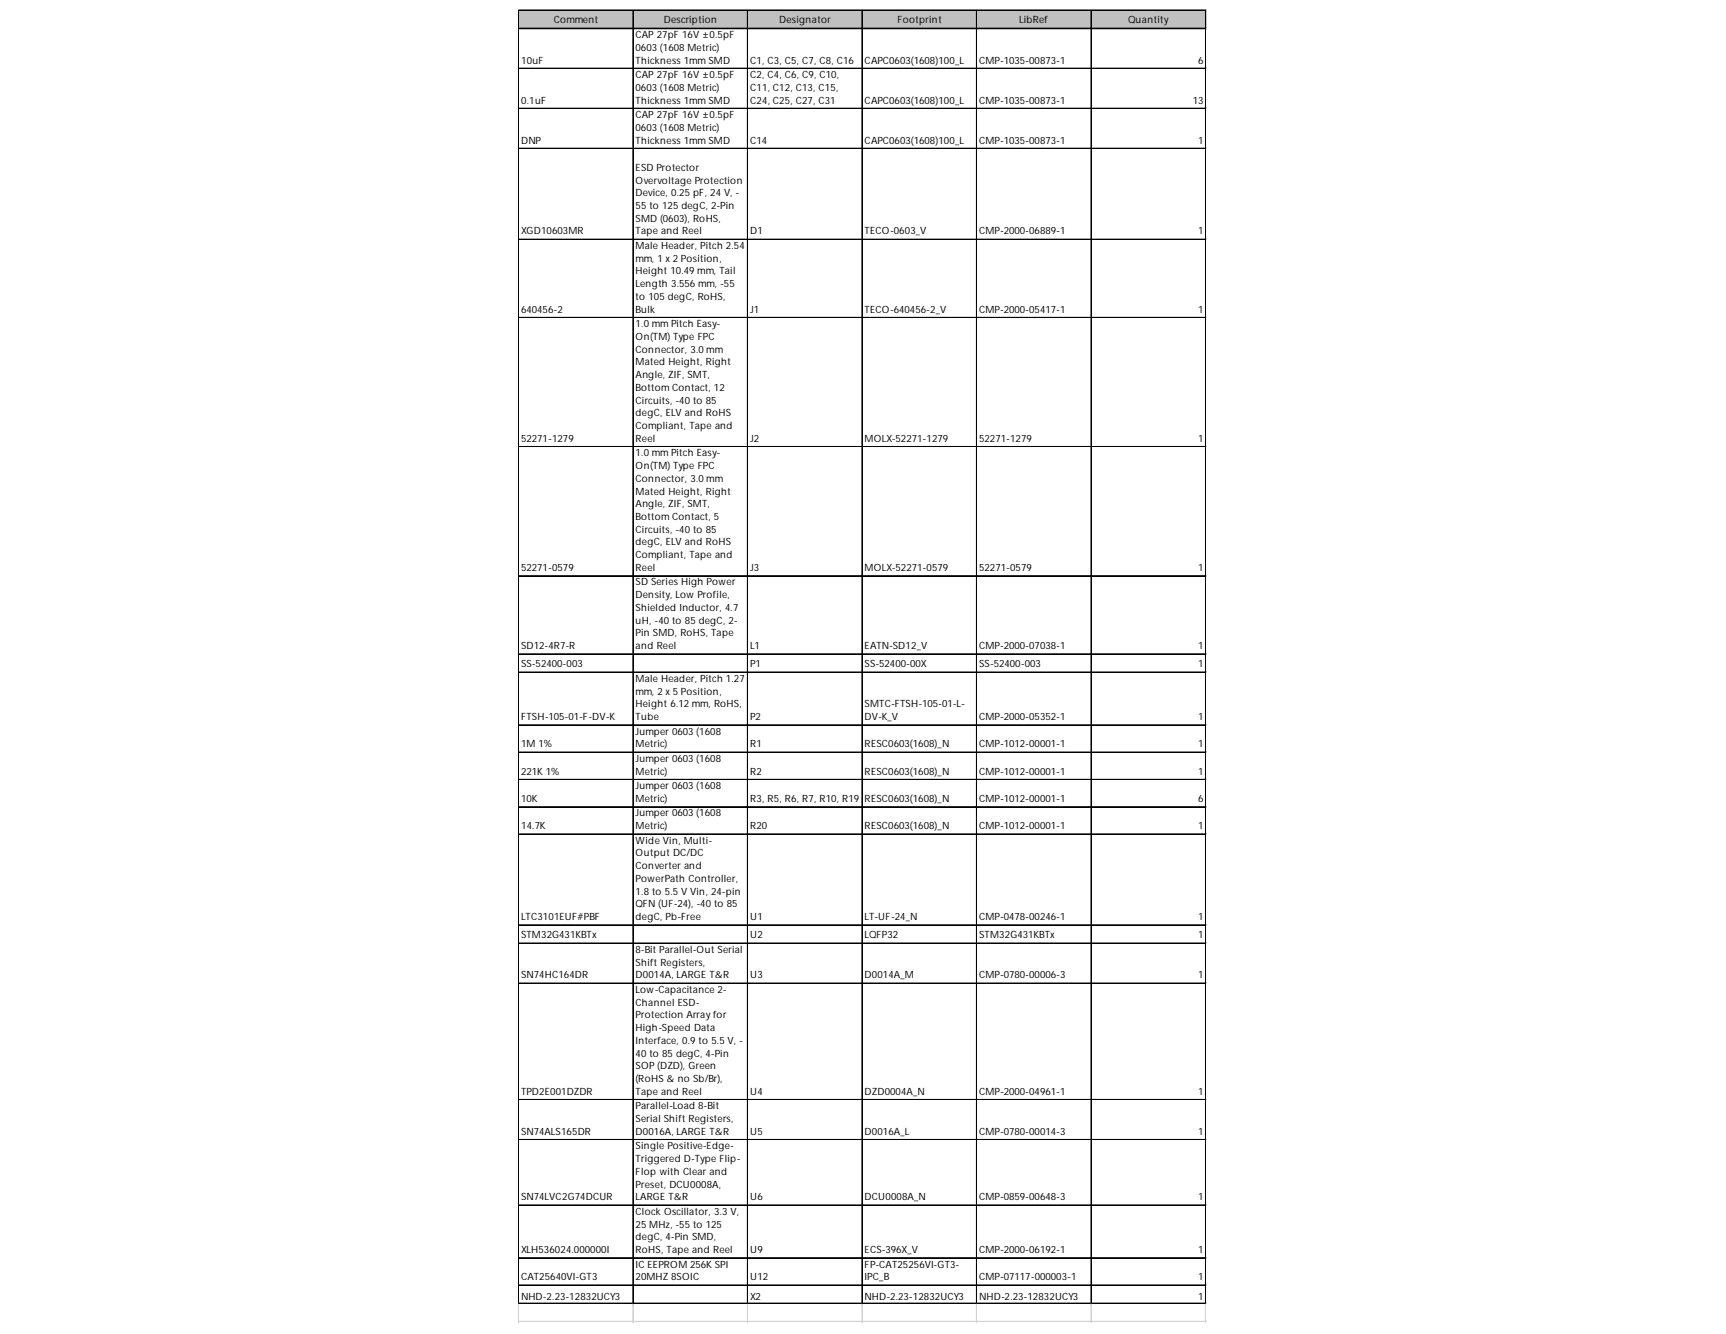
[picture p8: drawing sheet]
<svg xmlns="http://www.w3.org/2000/svg" width="279mm" height="216mm" viewBox="0 0 279 216" stroke-linecap="round" stroke-linejoin="round" font-family="sans-serif">
<defs><g id="words">
<g font-size="1.6">
<text x="89.6" y="3.8">Comment</text>
<text x="107.4" y="3.8">Description</text>
<text x="126.1" y="3.8">Designator</text>
<text x="145.3" y="3.8">Footprint</text>
<text x="165" y="3.8">LibRef</text>
<text x="182.6" y="3.8">Quantity</text>
<text x="84.3" y="10.3">10uF</text>
<text x="102.9" y="6.2">CAP 27pF 16V ±0.5pF</text>
<text x="102.9" y="8.2">0603 (1608 Metric)</text>
<text x="102.9" y="10.3">Thickness 1mm SMD</text>
<text x="121.4" y="10.3">C1, C3, C5, C7, C8, C16</text>
<text x="140" y="10.3">CAPC0603(1608)100_L</text>
<text x="158.5" y="10.3">CMP-1035-00873-1</text>
<text x="194" y="10.3">6</text>
<text x="84.3" y="16.8">0.1uF</text>
<text x="102.9" y="12.6">CAP 27pF 16V ±0.5pF</text>
<text x="102.9" y="14.7">0603 (1608 Metric)</text>
<text x="102.9" y="16.8">Thickness 1mm SMD</text>
<text x="121.4" y="12.6">C2, C4, C6, C9, C10,</text>
<text x="121.4" y="14.7">C11, C12, C13, C15,</text>
<text x="121.4" y="16.8">C24, C25, C27, C31</text>
<text x="140" y="16.8">CAPC0603(1608)100_L</text>
<text x="158.5" y="16.8">CMP-1035-00873-1</text>
<text x="193.1" y="16.8">13</text>
<text x="84.3" y="23.2">DNP</text>
<text x="102.9" y="19.1">CAP 27pF 16V ±0.5pF</text>
<text x="102.9" y="21.2">0603 (1608 Metric)</text>
<text x="102.9" y="23.2">Thickness 1mm SMD</text>
<text x="121.4" y="23.2">C14</text>
<text x="140" y="23.2">CAPC0603(1608)100_L</text>
<text x="158.5" y="23.2">CMP-1035-00873-1</text>
<text x="194" y="23.2">1</text>
<text x="102.9" y="27.6">ESD Protector</text>
<text x="102.9" y="29.7">Overvoltage Protection</text>
<text x="102.9" y="31.8">Device, 0.25 pF, 24 V, -</text>
<text x="102.9" y="33.8">55 to 125 degC, 2-Pin</text>
<text x="102.9" y="35.9">SMD (0603), RoHS,</text>
<text x="84.3" y="37.9">XGD10603MR</text>
<text x="102.9" y="37.9">Tape and Reel</text>
<text x="102.9" y="40.3">Male Header, Pitch 2.54</text>
<text x="121.4" y="37.9">D1</text>
<text x="140" y="37.9">TECO-0603_V</text>
<text x="158.5" y="37.9">CMP-2000-06889-1</text>
<text x="194" y="37.9">1</text>
<text x="102.9" y="42.4">mm, 1 x 2 Position,</text>
<text x="102.9" y="44.4">Height 10.49 mm, Tail</text>
<text x="102.9" y="46.5">Length 3.556 mm, -55</text>
<text x="84.3" y="50.6">640456-2</text>
<text x="102.9" y="48.5">to 105 degC, RoHS,</text>
<text x="102.9" y="50.6">Bulk</text>
<text x="102.9" y="53">1.0 mm Pitch Easy-</text>
<text x="121.4" y="50.6">J1</text>
<text x="140" y="50.6">TECO-640456-2_V</text>
<text x="158.5" y="50.6">CMP-2000-05417-1</text>
<text x="194" y="50.6">1</text>
<text x="102.9" y="55">On(TM) Type FPC</text>
<text x="102.9" y="57.1">Connector, 3.0 mm</text>
<text x="102.9" y="59.1">Mated Height, Right</text>
<text x="102.9" y="61.2">Angle, ZIF, SMT,</text>
<text x="102.9" y="63.3">Bottom Contact, 12</text>
<text x="102.9" y="65.3">Circuits, -40 to 85</text>
<text x="84.3" y="71.5">52271-1279</text>
<text x="102.9" y="67.4">degC, ELV and RoHS</text>
<text x="102.9" y="69.4">Compliant, Tape and</text>
<text x="102.9" y="71.5">Reel</text>
<text x="121.4" y="71.5">J2</text>
<text x="140" y="71.5">MOLX-52271-1279</text>
<text x="158.5" y="71.5">52271-1279</text>
<text x="194" y="71.5">1</text>
<text x="102.9" y="73.9">1.0 mm Pitch Easy-</text>
<text x="102.9" y="75.9">On(TM) Type FPC</text>
<text x="102.9" y="78">Connector, 3.0 mm</text>
<text x="102.9" y="80">Mated Height, Right</text>
<text x="102.9" y="82.1">Angle, ZIF, SMT,</text>
<text x="102.9" y="84.2">Bottom Contact, 5</text>
<text x="102.9" y="86.2">Circuits, -40 to 85</text>
<text x="102.9" y="88.3">degC, ELV and RoHS</text>
<text x="84.3" y="92.4">52271-0579</text>
<text x="102.9" y="90.3">Compliant, Tape and</text>
<text x="102.9" y="92.4">Reel</text>
<text x="102.9" y="94.8">SD Series High Power</text>
<text x="121.4" y="92.4">J3</text>
<text x="140" y="92.4">MOLX-52271-0579</text>
<text x="158.5" y="92.4">52271-0579</text>
<text x="194" y="92.4">1</text>
<text x="102.9" y="96.8">Density, Low Profile,</text>
<text x="102.9" y="98.9">Shielded Inductor, 4.7</text>
<text x="102.9" y="100.9">uH, -40 to 85 degC, 2-</text>
<text x="84.3" y="105.1">SD12-4R7-R</text>
<text x="102.9" y="103">Pin SMD, RoHS, Tape</text>
<text x="102.9" y="105.1">and Reel</text>
<text x="121.4" y="105.1">L1</text>
<text x="140" y="105.1">EATN-SD12_V</text>
<text x="158.5" y="105.1">CMP-2000-07038-1</text>
<text x="194" y="105.1">1</text>
<text x="84.3" y="108">SS-52400-003</text>
<text x="102.9" y="110.4">Male Header, Pitch 1.27</text>
<text x="102.9" y="112.4">mm, 2 x 5 Position,</text>
<text x="121.4" y="108">P1</text>
<text x="140" y="108">SS-52400-00X</text>
<text x="158.5" y="108">SS-52400-003</text>
<text x="194" y="108">1</text>
<text x="84.3" y="116.5">FTSH-105-01-F-DV-K</text>
<text x="102.9" y="114.5">Height 6.12 mm, RoHS,</text>
<text x="102.9" y="116.5">Tube</text>
<text x="102.9" y="118.9">Jumper 0603 (1608</text>
<text x="121.4" y="116.5">P2</text>
<text x="140" y="114.5">SMTC-FTSH-105-01-L-</text>
<text x="140" y="116.5">DV-K_V</text>
<text x="158.5" y="116.5">CMP-2000-05352-1</text>
<text x="194" y="116.5">1</text>
<text x="84.3" y="121">1M 1%</text>
<text x="84.3" y="125.4">221K 1%</text>
<text x="102.9" y="121">Metric)</text>
<text x="102.9" y="123.3">Jumper 0603 (1608</text>
<text x="102.9" y="125.4">Metric)</text>
<text x="121.4" y="121">R1</text>
<text x="121.4" y="125.4">R2</text>
<text x="140" y="121">RESC0603(1608)_N</text>
<text x="140" y="125.4">RESC0603(1608)_N</text>
<text x="158.5" y="121">CMP-1012-00001-1</text>
<text x="158.5" y="125.4">CMP-1012-00001-1</text>
<text x="194" y="121">1</text>
<text x="194" y="125.4">1</text>
<text x="84.3" y="129.8">10K</text>
<text x="102.9" y="127.7">Jumper 0603 (1608</text>
<text x="102.9" y="129.8">Metric)</text>
<text x="121.4" y="129.8">R3, R5, R6, R7, R10, R19</text>
<text x="140" y="129.8">RESC0603(1608)_N</text>
<text x="158.5" y="129.8">CMP-1012-00001-1</text>
<text x="194" y="129.8">6</text>
<text x="84.3" y="134.2">14.7K</text>
<text x="102.9" y="132.1">Jumper 0603 (1608</text>
<text x="102.9" y="134.2">Metric)</text>
<text x="102.9" y="136.6">Wide Vin, Multi-</text>
<text x="121.4" y="134.2">R20</text>
<text x="140" y="134.2">RESC0603(1608)_N</text>
<text x="158.5" y="134.2">CMP-1012-00001-1</text>
<text x="194" y="134.2">1</text>
<text x="102.9" y="138.6">Output DC/DC</text>
<text x="102.9" y="140.7">Converter and</text>
<text x="102.9" y="142.7">PowerPath Controller,</text>
<text x="84.3" y="148.9">LTC3101EUF#PBF</text>
<text x="102.9" y="144.8">1.8 to 5.5 V Vin, 24-pin</text>
<text x="102.9" y="146.9">QFN (UF-24), -40 to 85</text>
<text x="102.9" y="148.9">degC, Pb-Free</text>
<text x="121.4" y="148.9">U1</text>
<text x="140" y="148.9">LT-UF-24_N</text>
<text x="158.5" y="148.9">CMP-0478-00246-1</text>
<text x="194" y="148.9">1</text>
<text x="84.3" y="151.9">STM32G431KBTx</text>
<text x="102.9" y="154.2">8-Bit Parallel-Out Serial</text>
<text x="121.4" y="151.9">U2</text>
<text x="140" y="151.9">LQFP32</text>
<text x="158.5" y="151.9">STM32G431KBTx</text>
<text x="194" y="151.9">1</text>
<text x="84.3" y="158.3">SN74HC164DR</text>
<text x="102.9" y="156.3">Shift Registers,</text>
<text x="102.9" y="158.3">D0014A, LARGE T&amp;R</text>
<text x="102.9" y="160.7">Low-Capacitance 2-</text>
<text x="121.4" y="158.3">U3</text>
<text x="140" y="158.3">D0014A_M</text>
<text x="158.5" y="158.3">CMP-0780-00006-3</text>
<text x="194" y="158.3">1</text>
<text x="102.9" y="162.8">Channel ESD-</text>
<text x="102.9" y="164.8">Protection Array for</text>
<text x="102.9" y="166.9">High-Speed Data</text>
<text x="102.9" y="168.9">Interface, 0.9 to 5.5 V, -</text>
<text x="102.9" y="171">40 to 85 degC, 4-Pin</text>
<text x="102.9" y="173.1">SOP (DZD), Green</text>
<text x="84.3" y="177.2">TPD2E001DZDR</text>
<text x="102.9" y="175.1">(RoHS &amp; no Sb/Br),</text>
<text x="102.9" y="177.2">Tape and Reel</text>
<text x="102.9" y="179.5">Parallel-Load 8-Bit</text>
<text x="121.4" y="177.2">U4</text>
<text x="140" y="177.2">DZD0004A_N</text>
<text x="158.5" y="177.2">CMP-2000-04961-1</text>
<text x="194" y="177.2">1</text>
<text x="84.3" y="183.7">SN74ALS165DR</text>
<text x="102.9" y="181.6">Serial Shift Registers,</text>
<text x="102.9" y="183.7">D0016A, LARGE T&amp;R</text>
<text x="121.4" y="183.7">U5</text>
<text x="140" y="183.7">D0016A_L</text>
<text x="158.5" y="183.7">CMP-0780-00014-3</text>
<text x="194" y="183.7">1</text>
<text x="102.9" y="186">Single Positive-Edge-</text>
<text x="102.9" y="188.1">Triggered D-Type Flip-</text>
<text x="102.9" y="190.1">Flop with Clear and</text>
<text x="84.3" y="194.3">SN74LVC2G74DCUR</text>
<text x="102.9" y="192.2">Preset, DCU0008A,</text>
<text x="102.9" y="194.3">LARGE T&amp;R</text>
<text x="102.9" y="196.6">Clock Oscillator, 3.3 V,</text>
<text x="121.4" y="194.3">U6</text>
<text x="140" y="194.3">DCU0008A_N</text>
<text x="158.5" y="194.3">CMP-0859-00648-3</text>
<text x="194" y="194.3">1</text>
<text x="84.3" y="202.8">XLH536024.000000I</text>
<text x="102.9" y="198.7">25 MHz, -55 to 125</text>
<text x="102.9" y="200.7">degC, 4-Pin SMD,</text>
<text x="102.9" y="202.8">RoHS, Tape and Reel</text>
<text x="121.4" y="202.8">U9</text>
<text x="140" y="202.8">ECS-396X_V</text>
<text x="158.5" y="202.8">CMP-2000-06192-1</text>
<text x="194" y="202.8">1</text>
<text x="84.3" y="207.2">CAT25640VI-GT3</text>
<text x="102.9" y="205.1">IC EEPROM 256K SPI</text>
<text x="102.9" y="207.2">20MHZ 8SOIC</text>
<text x="121.4" y="207.2">U12</text>
<text x="140" y="205.1">FP-CAT25256VI-GT3-</text>
<text x="140" y="207.2">IPC_B</text>
<text x="158.5" y="207.2">CMP-07117-000003-1</text>
<text x="194" y="207.2">1</text>
<text x="84.3" y="210.4">NHD-2.23-12832UCY3</text>
<text x="121.4" y="210.4">X2</text>
<text x="140" y="210.4">NHD-2.23-12832UCY3</text>
<text x="158.5" y="210.4">NHD-2.23-12832UCY3</text>
<text x="194" y="210.4">1</text>
</g>
</g></defs>
<path d="M84 1.7h111.3v3h-111.3z" fill="#c0c0c0"/>
<g fill="none" stroke="#000" stroke-width=".16">
<path d="M83.9 1.6v209.5M84 1.6v209.5M84.1 1.6h111.2M84.1 1.7h111.2M84.1 4.6h111.2M84.1 11h111.2M84.1 11.1h111.2M84.1 17.5h111.2M84.1 17.6h111.2M102.4 1.8v209.3M102.5 1.8v209.3M121 1.8v209.3"/>
<path d="M121.1 1.8v209.3M139.5 1.8v209.3M139.6 1.8v209.3M158.1 1.8v209.3M176.6 1.8v209.3M176.7 1.8v209.3M195.1 1.8v209.3M195.2 1.8v209.3M84.1 24h111.2M84.1 24.1h111.2M84.1 38.7h111.2M84.1 38.8h111.2"/>
<path d="M84.1 51.4h111.2M84.1 72.3h111.2M84.1 93.2h111.2M84.1 105.8h111.2M84.1 105.9h111.2M84.1 108.8h111.2M84.1 117.3h111.2M84.1 117.4h111.2M84.1 121.7h111.2M84.1 121.8h111.2M84.1 126.1h111.2M84.1 126.2h111.2"/>
<path d="M84.1 130.5h111.2M84.1 130.6h111.2M84.1 135h111.2M84.1 149.7h111.2M84.1 152.6h111.2M84.1 152.7h111.2M84.1 159.1h111.2M84.1 159.2h111.2M84.1 177.9h111.2M84.1 178h111.2M84.1 184.4h111.2M84.1 184.5h111.2"/>
<path d="M84.1 195h111.2M84.1 195.1h111.2M84.1 203.5h111.2M84.1 203.6h111.2M84.1 208h111.2M84.1 210.9h111.2M84.1 211h111.2"/>
</g>
<g fill="none" stroke="#d4d4d4" stroke-width=".16">
<path d="M195.3 1.6h.1M83.9 211.1v2.9M84 211.1v2.9M102.4 211.1v2.9M102.5 211.1v2.9M121 211.1v2.9M121.1 211.1v2.9M139.5 211.1v2.9M139.6 211.1v2.9M158.1 211.1v2.9M176.6 211.1v2.9M176.7 211.1v2.9"/>
<path d="M195.1 211.1v2.9M195.2 211.1v2.9"/>
</g>
<path d="M195.3 1.6v.2z" fill="#d4d4d4"/>
<path d="M195.3 4.6h.1" fill="none" stroke="#d4d4d4" stroke-width=".16"/>
<path d="M195.3 4.6v.1z" fill="#d4d4d4"/>
<path d="M195.3 11h.1" fill="none" stroke="#d4d4d4" stroke-width=".16"/>
<path d="M195.3 11v.2z" fill="#d4d4d4"/>
<path d="M195.3 17.5h.1" fill="none" stroke="#d4d4d4" stroke-width=".16"/>
<path d="M195.3 17.5v.2z" fill="#d4d4d4"/>
<path d="M195.3 24h.1" fill="none" stroke="#d4d4d4" stroke-width=".16"/>
<path d="M195.3 24v.1z" fill="#d4d4d4"/>
<path d="M195.3 38.7h.1" fill="none" stroke="#d4d4d4" stroke-width=".16"/>
<path d="M195.3 38.7v.1z" fill="#d4d4d4"/>
<path d="M195.3 51.4h.1" fill="none" stroke="#d4d4d4" stroke-width=".16"/>
<path d="M195.3 51.4v.1z" fill="#d4d4d4"/>
<path d="M195.3 72.3h.1" fill="none" stroke="#d4d4d4" stroke-width=".16"/>
<path d="M195.3 72.3v.1z" fill="#d4d4d4"/>
<path d="M195.3 93.2h.1" fill="none" stroke="#d4d4d4" stroke-width=".16"/>
<path d="M195.3 93.2v.1z" fill="#d4d4d4"/>
<path d="M195.3 105.8h.1" fill="none" stroke="#d4d4d4" stroke-width=".16"/>
<path d="M195.3 105.8v.2z" fill="#d4d4d4"/>
<path d="M195.3 108.8h.1" fill="none" stroke="#d4d4d4" stroke-width=".16"/>
<path d="M195.3 108.8v.1z" fill="#d4d4d4"/>
<path d="M195.3 117.3h.1" fill="none" stroke="#d4d4d4" stroke-width=".16"/>
<path d="M195.3 117.3v.1z" fill="#d4d4d4"/>
<path d="M195.3 121.7h.1" fill="none" stroke="#d4d4d4" stroke-width=".16"/>
<path d="M195.3 121.7v.2z" fill="#d4d4d4"/>
<path d="M195.3 126.1h.1" fill="none" stroke="#d4d4d4" stroke-width=".16"/>
<path d="M195.3 126.1v.2z" fill="#d4d4d4"/>
<path d="M195.3 130.5h.1" fill="none" stroke="#d4d4d4" stroke-width=".16"/>
<path d="M195.3 130.5v.2z" fill="#d4d4d4"/>
<path d="M195.3 135h.1" fill="none" stroke="#d4d4d4" stroke-width=".16"/>
<path d="M195.3 135v.1z" fill="#d4d4d4"/>
<path d="M195.3 149.7h.1" fill="none" stroke="#d4d4d4" stroke-width=".16"/>
<path d="M195.3 149.7v.1z" fill="#d4d4d4"/>
<path d="M195.3 152.6h.1" fill="none" stroke="#d4d4d4" stroke-width=".16"/>
<path d="M195.3 152.6v.2z" fill="#d4d4d4"/>
<path d="M195.3 159.1h.1" fill="none" stroke="#d4d4d4" stroke-width=".16"/>
<path d="M195.3 159.1v.1z" fill="#d4d4d4"/>
<path d="M195.3 177.9h.1" fill="none" stroke="#d4d4d4" stroke-width=".16"/>
<path d="M195.3 177.9v.2z" fill="#d4d4d4"/>
<path d="M195.3 184.4h.1" fill="none" stroke="#d4d4d4" stroke-width=".16"/>
<path d="M195.3 184.4v.2z" fill="#d4d4d4"/>
<path d="M195.3 195h.1" fill="none" stroke="#d4d4d4" stroke-width=".16"/>
<path d="M195.3 195v.2z" fill="#d4d4d4"/>
<path d="M195.3 203.5h.1" fill="none" stroke="#d4d4d4" stroke-width=".16"/>
<path d="M195.3 203.5v.2z" fill="#d4d4d4"/>
<path d="M195.3 208h.1" fill="none" stroke="#d4d4d4" stroke-width=".16"/>
<path d="M195.3 208v.1z" fill="#d4d4d4"/>
<path d="M195.3 210.9h.1" fill="none" stroke="#d4d4d4" stroke-width=".16"/>
<path d="M195.3 210.9v.2z" fill="#d4d4d4"/>
<path d="M83.9 213.8h111.4M83.9 213.9h111.4" fill="none" stroke="#d4d4d4" stroke-width=".16"/>
<use href="#words"/>
</svg>
